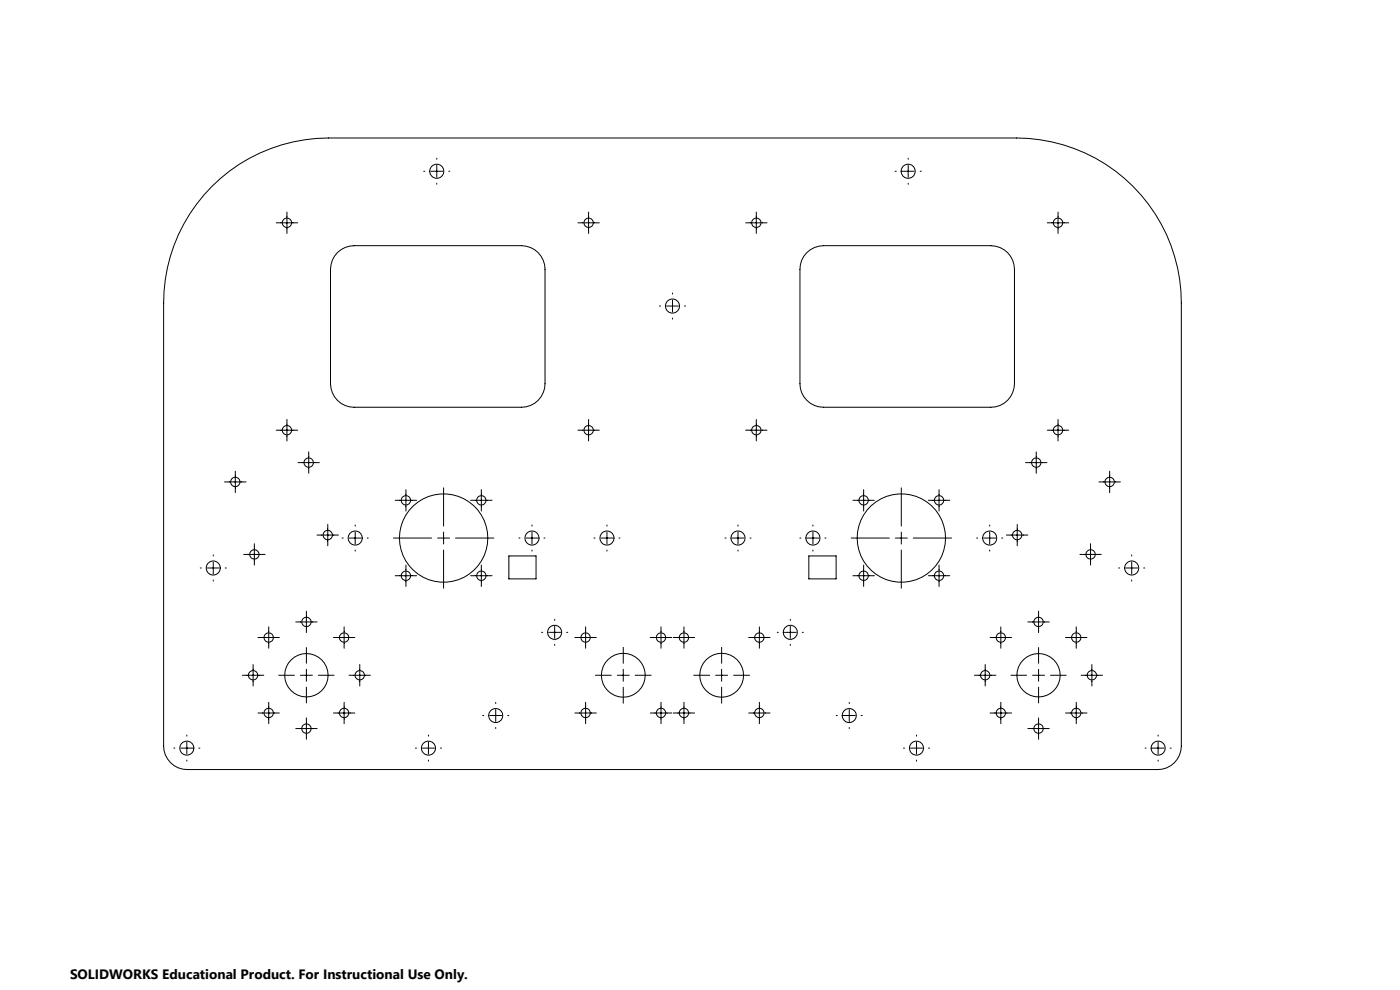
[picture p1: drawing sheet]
<svg xmlns="http://www.w3.org/2000/svg" width="594mm" height="420mm" viewBox="0 0 594 420" stroke-linecap="round" stroke-linejoin="round" font-family="sans-serif">
<defs><g id="words">
<text font-size="5.8" x="29.7" y="415.3">SOLIDWORKS Educational Product. For Instructional Use Only.</text>
</g></defs>
<g fill="none" stroke="#000" stroke-width=".42">
<path d="M89.9 79.1a70.2 70.2 0 0 1 49.5-20.6h291.8a70 70 0 0 1 70 70.1v187.9a10 10 0 0 1-10 10h-411.8a10 10 0 0 1-10-10v-187.9a69.9 69.9 0 0 1 20.5-49.5zM179.8 72.7h.4M182.8 72.7h5.1M185.3 67.1v.5M185.3 70.1v5.1M185.3 77.7v.5M190.4 72.7h.5M379.8 72.7h.5M382.8 72.7h5.1M385.3 67.1v.5M385.3 70.1v5.1M385.3 77.7v.5"/>
<path d="M390.4 72.7h.5M117.2 94.5h9.1M121.7 90v9M245.2 94.5h9.1M249.7 90v9M316.4 94.5h9M320.9 90v9M444.4 94.5h9M448.9 90v9M143.2 107.2a10.2 10.2 0 0 1 7-3h71.1a10 10 0 0 1 9.9 10v48.6a10 10 0 0 1-9.9 10h-71.1a10 10 0 0 1-10-10v-48.6a10.2 10.2 0 0 1 3-7zM342.3 107.2a10.2 10.2 0 0 1 7.1-3h71a10 10 0 0 1 10 10v48.6a10 10 0 0 1-10 10h-71a10 10 0 0 1-10-10v-48.6a9.8 9.8 0 0 1 2.9-7zM279.8 129.8h.4"/>
<path d="M282.8 129.8h5.1M285.3 124.3v.5M285.3 127.3v5.1M285.3 134.9v.5M290.4 129.8h.5M121.7 178v9.1M249.7 178v9.1M320.9 178v9.1M448.9 178v9.1M99.8 199.9v9.1M117.2 182.5h9.1M126.4 196.3h9.1"/>
<path d="M131 191.7v9.1M245.2 182.5h9.1M316.4 182.5h9M435.1 196.3h9.1M439.7 191.7v9.1M444.4 182.5h9M470.8 199.9v9.1M95.3 204.5h9.1M167.7 212.2h9M172.2 207.7v9.1M188.2 207v16.2M199.7 212.2h9.1"/>
<path d="M204.2 207.7v9.1M361.9 212.2h9.1M366.4 207.7v9.1M382.4 207v16.2M393.9 212.2h9.1M398.4 207.7v9.1M466.3 204.5h9.1M90.5 235.4v.5M90.5 238.4v5.1M103.4 235.2h9.1M107.9 230.7v9M134.5 227h9.1"/>
<path d="M139.1 222.5v9M145.2 228.3h.4M148.2 228.3h5M150.7 222.7v.5M150.7 225.7v5.1M150.7 233.3v.5M155.8 228.3h.4M166.9 228.3h16.2M172.2 239.7v9.1M185.7 228.3h5M188.2 225.7v5.1M188.2 233.3v16.2"/>
<path d="M193.3 228.3h16.2M204.2 239.7v9.1M215.9 235.8h11.5v9.8h-11.5zM220.2 228.3h.4M223.2 228.3h5M225.7 222.7v.5M225.7 225.7v5.1M225.7 233.3v.5M230.8 228.3h.4M252 228.3h.4M255 228.3h5.1M257.5 222.7v.5"/>
<path d="M257.5 225.7v5.1M257.5 233.3v.5M262.6 228.3h.5M307.6 228.3h.4M310.6 228.3h5.1M313.1 222.7v.5M313.1 225.7v5.1M313.1 233.3v.5M318.2 228.3h.5M339.4 228.3h.4M342.4 228.3h5.1M343.2 235.8h11.6v9.8h-11.6z"/>
<path d="M344.9 222.7v.5M344.9 225.7v5.1M344.9 233.3v.5M350 228.3h.4M361.1 228.3h16.2M366.4 239.7v9.1M379.9 228.3h5.1M382.4 225.7v5.1M382.4 233.3v16.2M387.5 228.3h16.2M398.4 239.7v9.1M414.4 228.3h.4"/>
<path d="M417.4 228.3h5.1M419.9 222.7v.5M419.9 225.7v5.1M419.9 233.3v.5M425 228.3h.4M427 227h9.1M431.6 222.5v9M458.2 235.2h9.1M462.7 230.7v9M480.2 235.4v.5M480.2 238.4v5.1M84.9 241h.5"/>
<path d="M87.9 241h5.1M90.5 246v.5M95.6 241h.4M130 259.3v9.1M167.7 244.2h9M199.7 244.2h9.1M361.9 244.2h9.1M393.9 244.2h9.1M440.7 259.3v9.1M474.6 241h.5M477.6 241h5.1M480.2 246v.5"/>
<path d="M485.2 241h.5M109.5 270.5h9M114 265.9v9.1M125.5 263.9h9M130 274.7v6.7M141.5 270.5h9M146 265.9v9.1M229.8 268.3h.5M232.8 268.3h5.1M235.3 262.7v.5M235.3 265.7v5.1M235.3 273.3v.5"/>
<path d="M240.4 268.3h.5M243.9 270.5h9.1M248.5 265.9v9.1M264.4 274.6v6.8M275.9 270.5h9.1M280.5 265.9v9.1M285.6 270.5h9.1M290.2 265.9v9.1M306.2 274.6v6.8M317.6 270.5h9.1M322.2 265.9v9.1M329.8 268.3h.4"/>
<path d="M332.8 268.3h5.1M335.3 262.7v.5M335.3 265.7v5.1M335.3 273.3v.5M340.4 268.3h.5M420.1 270.5h9.1M424.6 265.9v9.1M436.1 263.9h9.1M440.7 274.7v6.7M452.1 270.5h9.1M456.6 265.9v9.1M102.8 286.5h9.1"/>
<path d="M107.4 281.9v9.1M114 297.9v9.1M118.3 286.5h6.6M127.5 286.5h5M130 283.9v5.1M130 291.6v6.6M135.1 286.5h6.6M146 297.9v9.1M148.1 286.5h9.1M152.6 281.9v9.1M210.3 298v.5M248.5 297.9v9.1"/>
<path d="M252.6 286.5h6.8M261.9 286.5h5.1M264.4 283.9v5.1M264.4 291.6v6.7M269.5 286.5h6.8M280.5 297.9v9.1M290.2 297.9v9.1M294.4 286.5h6.7M303.6 286.5h5.1M306.2 283.9v5.1M306.2 291.6v6.7M311.3 286.5h6.7"/>
<path d="M322.2 297.9v9.1M360.3 298v.5M413.5 286.5h9.1M418 281.9v9.1M424.6 297.9v9.1M428.9 286.5h6.7M438.1 286.5h5.1M440.7 283.9v5.1M440.7 291.6v6.6M445.7 286.5h6.7M456.6 297.9v9.1M458.7 286.5h9.1"/>
<path d="M463.3 281.9v9.1M73.7 317.4h.5M76.7 317.4h5.1M79.3 311.8v.5M79.3 314.8v5.1M84.3 317.4h.5M109.5 302.5h9M125.5 309.1h9M130 304.6v9M141.5 302.5h9M176.2 317.4h.5M179.2 317.4h5.1"/>
<path d="M181.8 311.8v.5M181.8 314.8v5.1M186.9 317.4h.4M204.8 303.5h.4M207.8 303.5h5.1M210.3 301v5.1M210.3 308.6v.5M215.4 303.5h.5M243.9 302.5h9.1M275.9 302.5h9.1M285.6 302.5h9.1M317.6 302.5h9.1"/>
<path d="M354.8 303.5h.4M357.8 303.5h5.1M360.3 301v5.1M360.3 308.6v.5M365.4 303.5h.5M383.3 317.4h.5M386.3 317.4h5.1M388.9 311.8v.5M388.9 314.8v5.1M393.9 317.4h.5M420.1 302.5h9.1M436.1 309.1h9.1"/>
<path d="M440.7 304.6v9M452.1 302.5h9.1M485.8 317.4h.5M488.8 317.4h5.1M491.4 311.8v.5M491.4 314.8v5.1M496.5 317.4h.4M79.3 322.5v.4M181.8 322.5v.4M388.9 322.5v.4M491.4 322.5v.4"/>
<circle cx="185.3" cy="72.7" r="3"/>
<circle cx="385.3" cy="72.7" r="3"/>
<circle cx="121.7" cy="94.5" r="2.01"/>
<circle cx="249.7" cy="94.5" r="2.01"/>
<circle cx="320.9" cy="94.5" r="2.01"/>
<circle cx="448.9" cy="94.5" r="2.01"/>
<circle cx="285.3" cy="129.8" r="3"/>
<circle cx="121.8" cy="182.5" r="2"/>
<circle cx="131" cy="196.2" r="2"/>
<circle cx="249.7" cy="182.5" r="2"/>
<circle cx="320.9" cy="182.5" r="2"/>
<circle cx="439.7" cy="196.3" r="2.01"/>
<circle cx="448.9" cy="182.5" r="2"/>
<circle cx="99.8" cy="204.5" r="2"/>
<circle cx="172.2" cy="212.2" r="1.99"/>
<circle cx="204.2" cy="212.3" r="2"/>
<circle cx="366.4" cy="212.3" r="2"/>
<circle cx="398.4" cy="212.3" r="2"/>
<circle cx="470.8" cy="204.5" r="2"/>
<circle cx="107.9" cy="235.2" r="2.01"/>
<circle cx="139.1" cy="227" r="2"/>
<circle cx="150.7" cy="228.3" r="3"/>
<circle cx="188.2" cy="228.3" r="18.7"/>
<circle cx="225.7" cy="228.3" r="3"/>
<circle cx="257.5" cy="228.3" r="3"/>
<circle cx="313.1" cy="228.3" r="3"/>
<circle cx="344.9" cy="228.3" r="3"/>
<circle cx="382.4" cy="228.3" r="18.7"/>
<circle cx="419.9" cy="228.3" r="3"/>
<circle cx="431.6" cy="227" r="2"/>
<circle cx="462.7" cy="235.2" r="2.01"/>
<circle cx="90.5" cy="241" r="3"/>
<circle cx="172.2" cy="244.3" r="2"/>
<circle cx="204.2" cy="244.3" r="2.01"/>
<circle cx="366.4" cy="244.3" r="2.01"/>
<circle cx="398.4" cy="244.3" r="2.01"/>
<circle cx="480.2" cy="241" r="3"/>
<circle cx="114" cy="270.5" r="2"/>
<circle cx="130" cy="263.9" r="2.01"/>
<circle cx="146" cy="270.5" r="2"/>
<circle cx="235.3" cy="268.3" r="3"/>
<circle cx="248.5" cy="270.5" r="2.01"/>
<circle cx="280.5" cy="270.5" r="2.01"/>
<circle cx="290.2" cy="270.5" r="2.01"/>
<circle cx="322.2" cy="270.5" r="2.01"/>
<circle cx="335.3" cy="268.3" r="3"/>
<circle cx="424.6" cy="270.5" r="2.01"/>
<circle cx="440.6" cy="263.9" r="2.01"/>
<circle cx="456.6" cy="270.5" r="2.01"/>
<circle cx="107.4" cy="286.5" r="2"/>
<circle cx="130" cy="286.5" r="9.2"/>
<circle cx="152.6" cy="286.5" r="1.99"/>
<circle cx="264.5" cy="286.5" r="9.3"/>
<circle cx="306.2" cy="286.5" r="9.3"/>
<circle cx="418" cy="286.5" r="2"/>
<circle cx="440.6" cy="286.5" r="9.2"/>
<circle cx="463.3" cy="286.5" r="2"/>
<circle cx="79.3" cy="317.4" r="3"/>
<circle cx="114" cy="302.5" r="2"/>
<circle cx="130" cy="309.1" r="2.01"/>
<circle cx="146" cy="302.5" r="2"/>
<circle cx="181.8" cy="317.4" r="2.99"/>
<circle cx="210.3" cy="303.6" r="2.99"/>
<circle cx="248.5" cy="302.5" r="2.01"/>
<circle cx="280.5" cy="302.5" r="2.01"/>
<circle cx="290.2" cy="302.5" r="2.01"/>
<circle cx="322.2" cy="302.5" r="2.01"/>
<circle cx="360.3" cy="303.6" r="2.99"/>
<circle cx="388.9" cy="317.4" r="2.99"/>
<circle cx="424.6" cy="302.5" r="2.01"/>
<circle cx="440.6" cy="309.1" r="2.01"/>
<circle cx="456.6" cy="302.5" r="2.01"/>
<circle cx="491.4" cy="317.4" r="3"/>
</g>
<use href="#words"/>
</svg>
